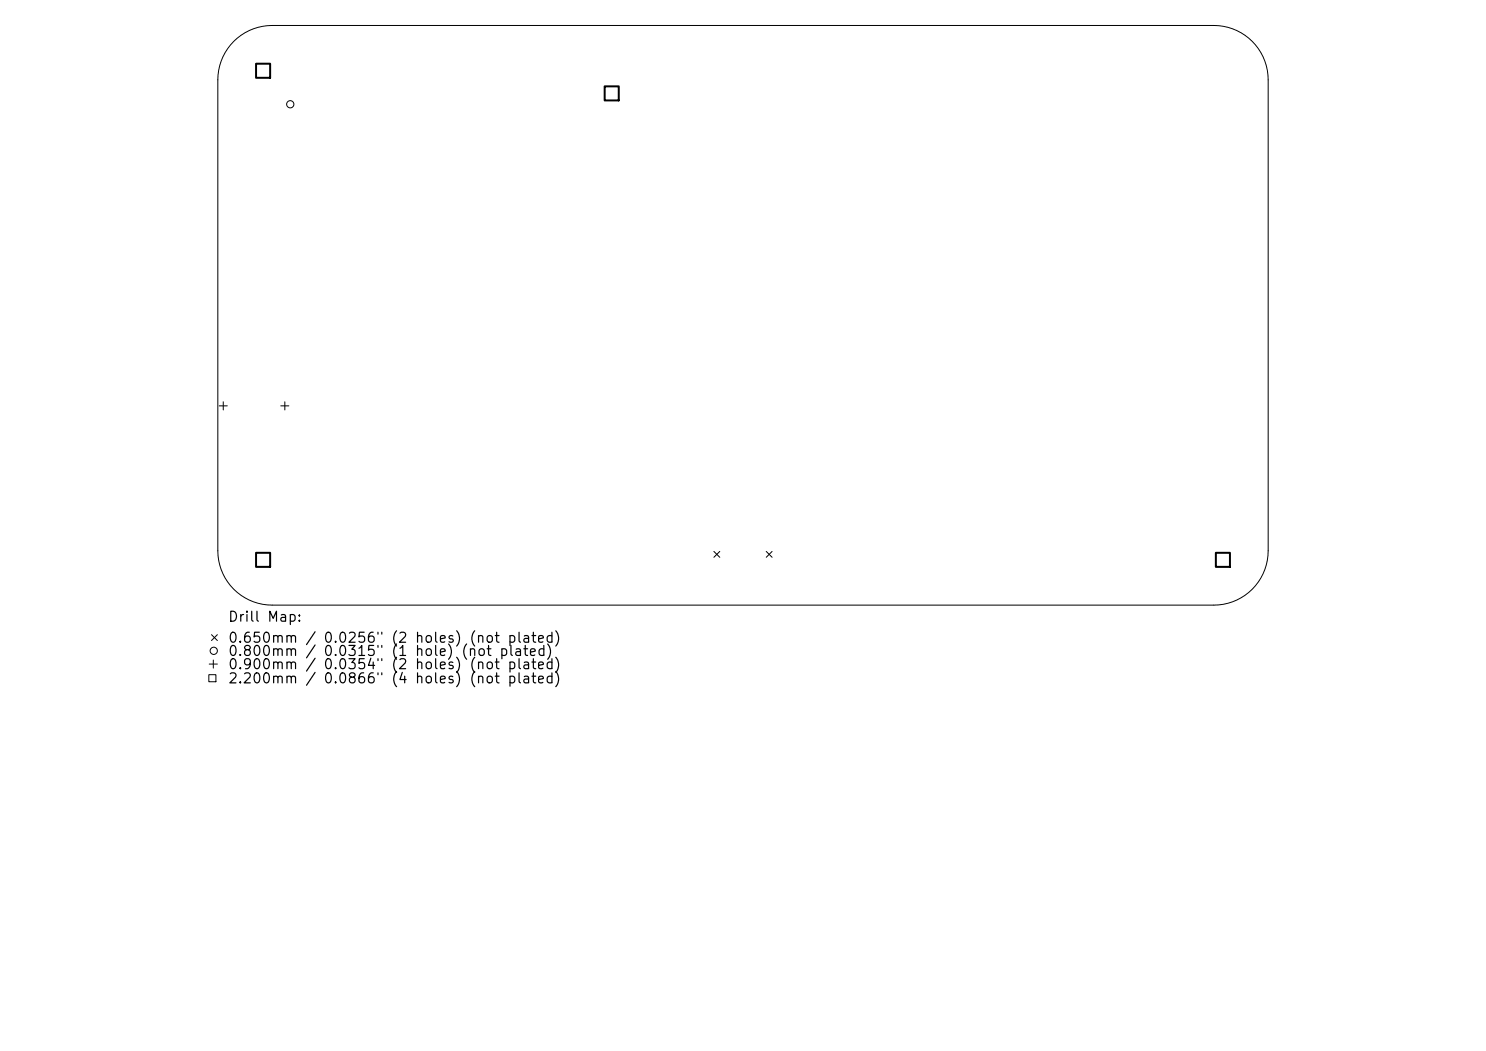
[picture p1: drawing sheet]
<svg xmlns="http://www.w3.org/2000/svg" width="297mm" height="210mm" viewBox="0 0 297 210" stroke-linecap="round" stroke-linejoin="round" font-family="sans-serif">
<defs><g id="words">
<g font-size="2">
<text x="45.4" y="124.7">Drill Map:</text>
<text x="45.4" y="128.9">0.650mm / 0.0256&quot; (2 holes) (not plated)</text>
<text x="45.4" y="131.6">0.800mm / 0.0315&quot; (1 hole) (not plated)</text>
<text x="45.4" y="134.2">0.900mm / 0.0354&quot; (2 holes) (not plated)</text>
<text x="45.4" y="137.1">2.200mm / 0.0866&quot; (4 holes) (not plated)</text>
</g>
</g></defs>
<g fill="none" stroke="#000" stroke-width=".2">
<path d="M46.7 8.3a10.9 10.9 0 0 1 7.7-3.2h188.2a10.9 10.9 0 0 1 10.9 10.8v94.2a10.9 10.9 0 0 1-10.9 10.8h-188.2a10.9 10.9 0 0 1-10.9-10.8v-94.2a10.9 10.9 0 0 1 3.2-7.6zM43.8 81.1h1.6M44.6 80.3v1.6M56.1 81.1h1.6M56.9 80.3v1.6M142.7 110.2l1.2 1.2M143.9 110.2l-1.2 1.2M153.1 110.2l1.2 1.2M154.3 110.2l-1.2 1.2M41.7 134.8h1.5v1.4h-1.5zM41.8 132.7h1.6M42.3 126.8l1.1 1.2"/>
<path d="M42.6 131.9v1.6M43.4 126.8l-1.1 1.2"/>
<circle cx="58" cy="20.8" r=".72"/>
<circle cx="42.7" cy="130" r=".72"/>
</g>
<path d="M51.2 12.7h2.8v2.8h-2.8zM120.9 17.3h2.8v2.8h-2.8zM51.2 110.5h2.8v2.8h-2.8zM243 110.5h2.8v2.8h-2.8z" fill="none" stroke="#000" stroke-width=".4"/>
<use href="#words"/>
</svg>
